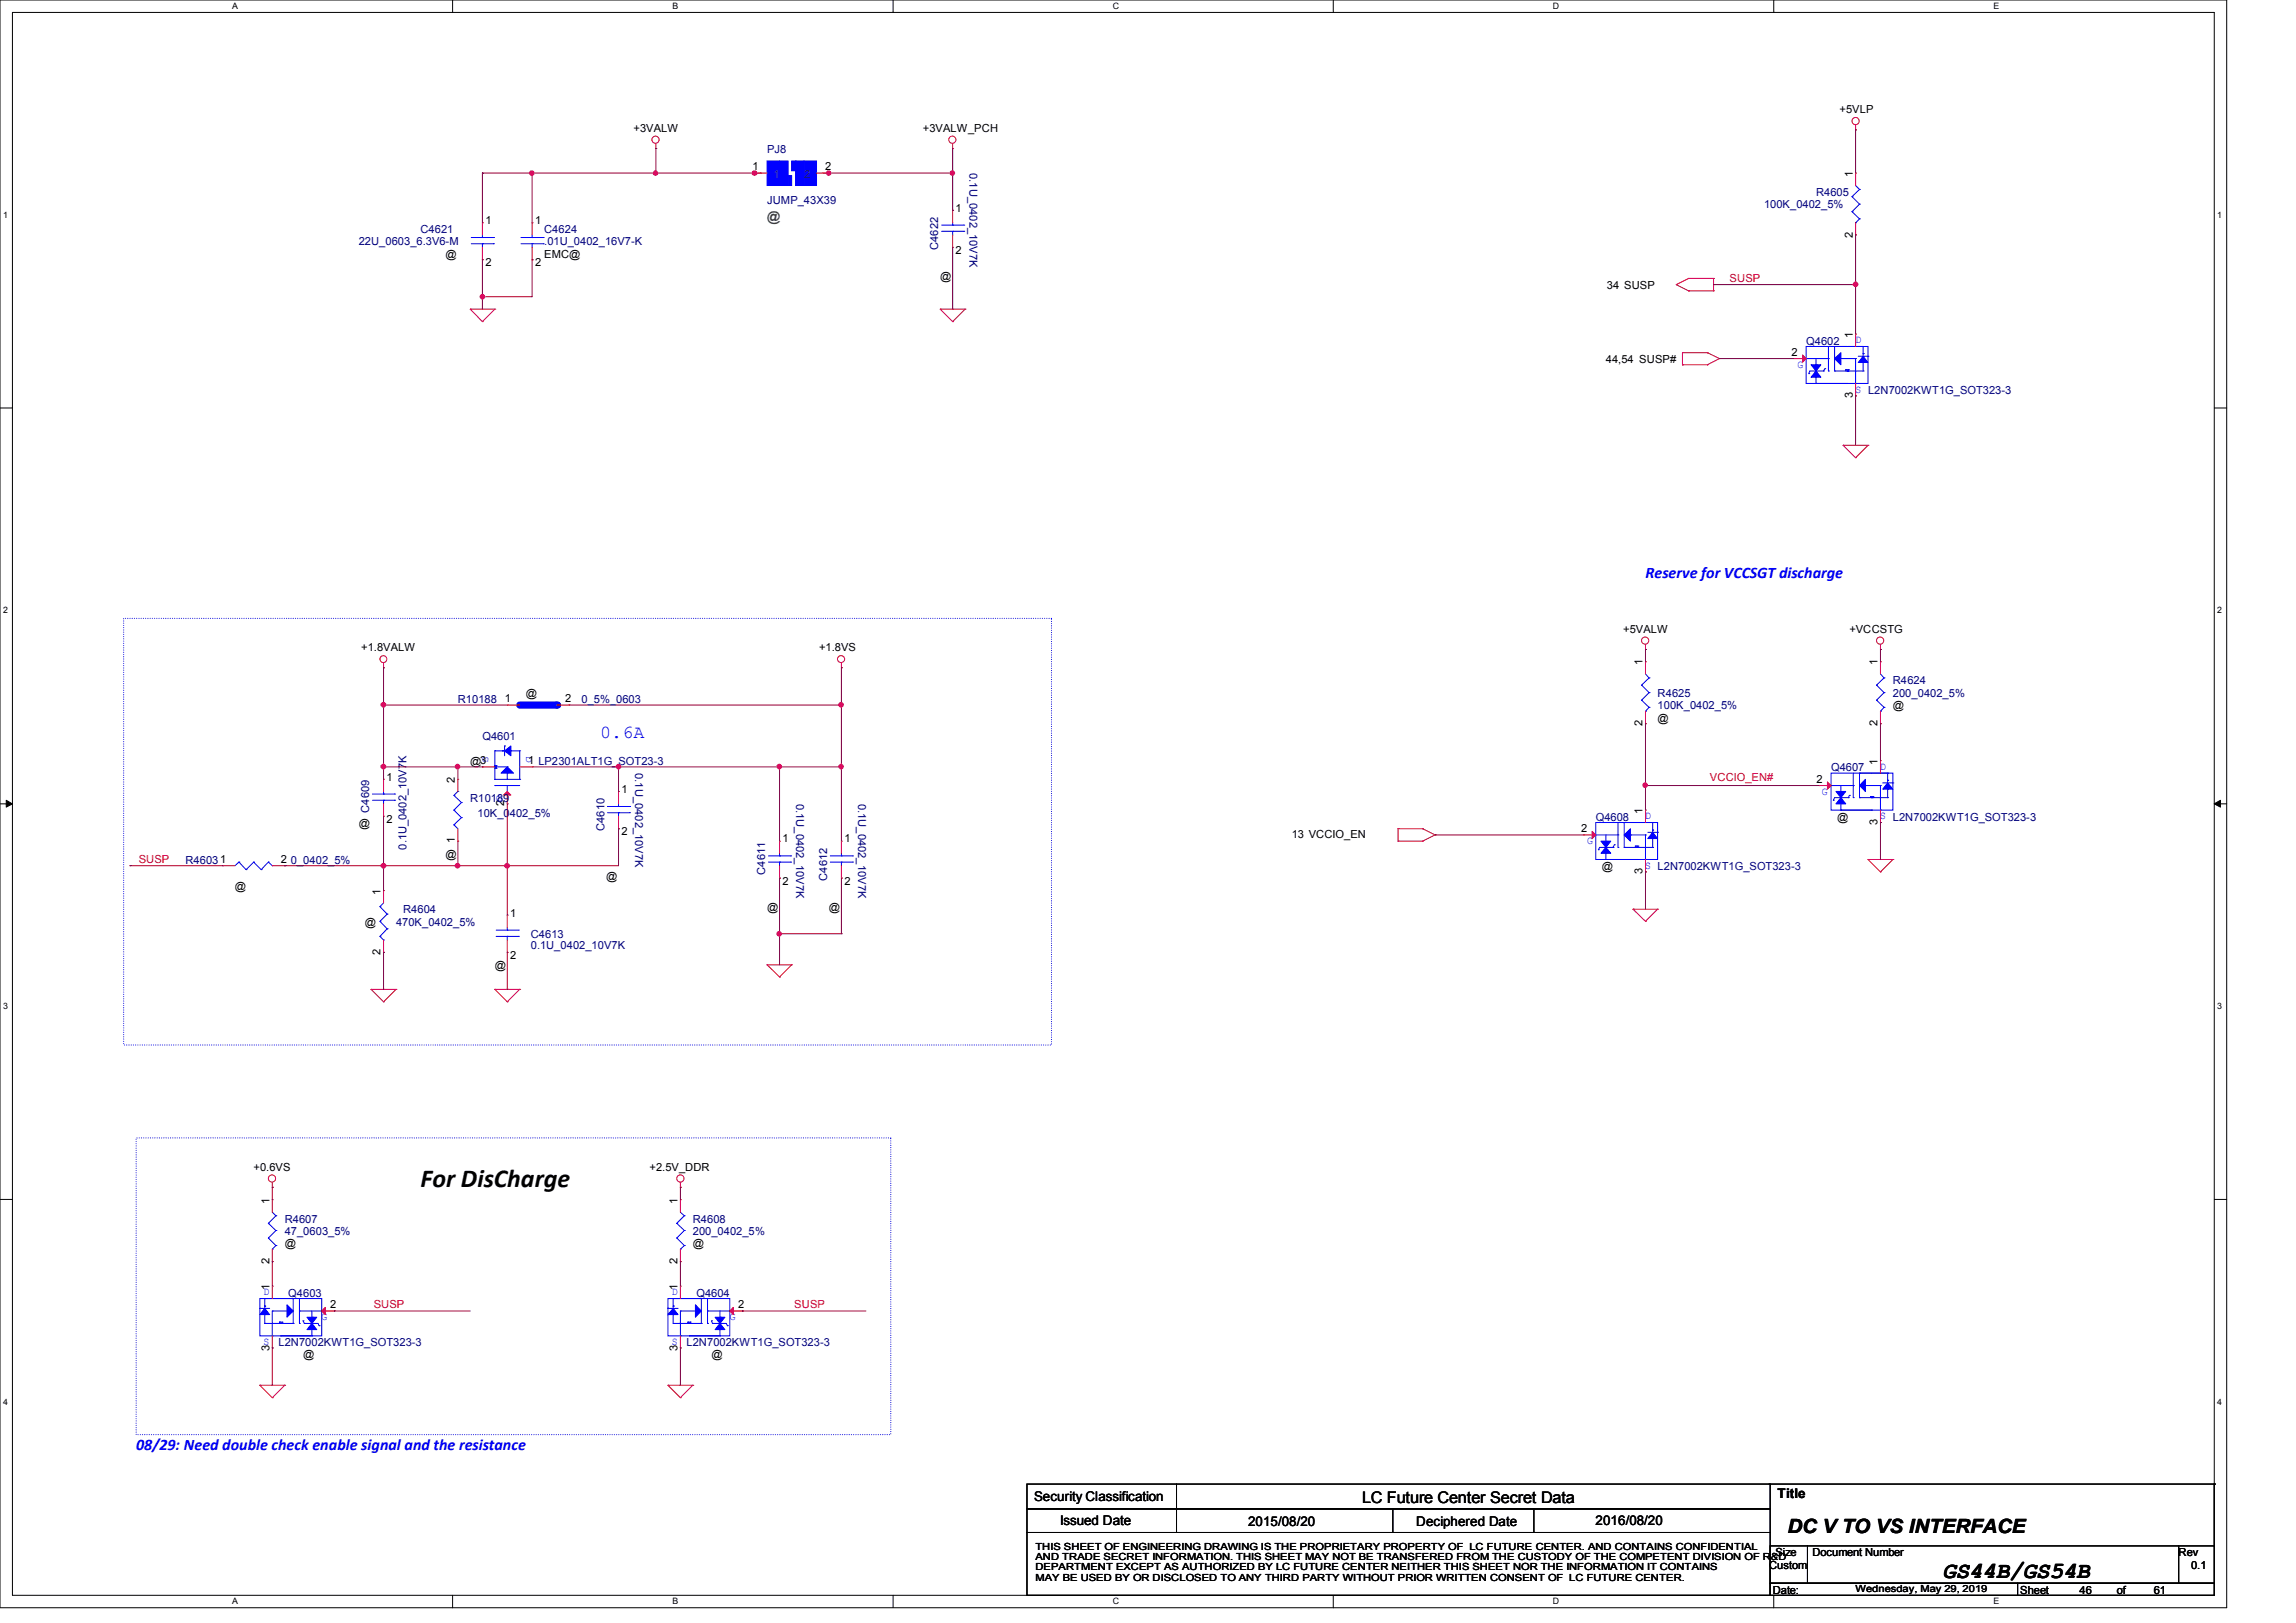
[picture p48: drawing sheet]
<svg xmlns="http://www.w3.org/2000/svg" width="297mm" height="210mm" viewBox="0 0 297 210" stroke-linecap="round" stroke-linejoin="round" font-family="sans-serif">
<defs><g id="words">
<text font-size="3.3" x="54.4" y="153.6">For DisCharge</text>
<text font-size="3" x="251.3" y="204.2">GS44B/GS54B</text>
<text font-size="2.5" x="231.2" y="198.4">DC V TO VS INTERFACE</text>
<text font-size="2.4" fill="#00f" x="77.6" y="95.5">0.6A</text>
<g font-size="2.1" fill="#00f">
<text x="212.8" y="74.8">Reserve for VCCSGT discharge</text>
<text x="17.6" y="187.6">08/29: Need double check enable signal and the resistance</text>
</g>
<text font-size="2.1" x="176.2" y="194.4">LC Future Center Secret Data</text>
<text font-size="1.7" fill="#008040" x="99.2" y="28.7">@</text>
<g font-size="1.7">
<text x="133.8" y="194.3">Security Classification</text>
<text x="137.2" y="197.3">Issued Date</text>
<text x="161.4" y="197.5">2015/08/20</text>
<text x="183.2" y="197.5">Deciphered Date</text>
<text x="206.4" y="197.3">2016/08/20</text>
<text x="229.9" y="193.8">Title</text>
</g>
<g font-size="1.4">
<text x="82" y="17.1">+3VALW</text>
<text x="119.4" y="17.1">+3VALW_PCH</text>
<text x="238" y="14.6">+5VLP</text>
<text x="97.3" y="22">1</text>
<text x="106.7" y="22">2</text>
<text x="239.7" y="22.9" transform="rotate(-90 239.7 22.9)">1</text>
<text x="62.8" y="29">1</text>
<text x="69.2" y="29">1</text>
<text x="123.6" y="27.4">1</text>
<text x="57.6" y="33.4">@</text>
<text x="62.8" y="34.5">2</text>
<text x="69.2" y="34.5">2</text>
<text x="70.4" y="33.4">EMC@</text>
<text x="123.6" y="32.9">2</text>
<text x="239.7" y="30.7" transform="rotate(-90 239.7 30.7)">2</text>
<text x="121.6" y="36.2">@</text>
<text x="207.9" y="37.4">34 SUSP</text>
<text x="207.7" y="47">44,54 SUSP#</text>
<text x="231.7" y="46">2</text>
<text x="239.7" y="43.7" transform="rotate(-90 239.7 43.7)">1</text>
<text x="239.7" y="51.5" transform="rotate(-90 239.7 51.5)">3</text>
<text x="210" y="81.9">+5VALW</text>
<text x="239.2" y="81.9">+VCCSTG</text>
<text x="46.7" y="84.2">+1.8VALW</text>
<text x="106" y="84.2">+1.8VS</text>
<text x="212.5" y="86.1" transform="rotate(-90 212.5 86.1)">1</text>
<text x="242.9" y="86.1" transform="rotate(-90 242.9 86.1)">1</text>
<text x="65.3" y="90.8">1</text>
<text x="68" y="90.2">@</text>
<text x="73.1" y="90.8">2</text>
<text x="212.5" y="93.9" transform="rotate(-90 212.5 93.9)">2</text>
<text x="214.4" y="93.4">@</text>
<text x="242.9" y="93.9" transform="rotate(-90 242.9 93.9)">2</text>
<text x="244.9" y="91.8">@</text>
<text x="50" y="101">1</text>
<text x="58.8" y="101.3" transform="rotate(-90 58.8 101.3)">2</text>
<text x="60.8" y="99">@3</text>
<text x="68.3" y="98.8">1 LP2301ALT1G_SOT23-3</text>
<text x="235" y="101.3">2</text>
<text x="242.9" y="98.9" transform="rotate(-90 242.9 98.9)">1</text>
<text x="46.4" y="107">@</text>
<text x="50" y="106.5">2</text>
<text x="65.2" y="104.3" transform="rotate(-90 65.2 104.3)">2</text>
<text x="80.4" y="102.6">1</text>
<text x="204.5" y="107.7">2</text>
<text x="212.5" y="105.3" transform="rotate(-90 212.5 105.3)">1</text>
<text x="237.7" y="106.2">@</text>
<text x="242.9" y="106.7" transform="rotate(-90 242.9 106.7)">3</text>
<text x="36.3" y="111.6">2</text>
<text x="57.6" y="111">@</text>
<text x="58.8" y="109.1" transform="rotate(-90 58.8 109.1)">1</text>
<text x="78.4" y="113.9">@</text>
<text x="80.4" y="108.1">2</text>
<text x="101.2" y="109">1</text>
<text x="109.2" y="109">1</text>
<text x="167.1" y="108.4">13 VCCIO_EN</text>
<text x="207.2" y="112.6">@</text>
<text x="212.5" y="113.1" transform="rotate(-90 212.5 113.1)">3</text>
<text x="30.4" y="115.1">@</text>
<text x="47.2" y="119.8">@</text>
<text x="49.2" y="115.7" transform="rotate(-90 49.2 115.7)">1</text>
<text x="66" y="118.6">1</text>
<text x="99.2" y="117.9">@</text>
<text x="101.2" y="114.5">2</text>
<text x="107.2" y="117.9">@</text>
<text x="109.2" y="114.5">2</text>
<text x="49.2" y="123.5" transform="rotate(-90 49.2 123.5)">2</text>
<text x="64" y="125.4">@</text>
<text x="66" y="124.1">2</text>
<text x="32.8" y="151.5">+0.6VS</text>
<text x="34.8" y="155.7" transform="rotate(-90 34.8 155.7)">1</text>
<text x="84" y="151.5">+2.5V_DDR</text>
<text x="87.6" y="155.7" transform="rotate(-90 87.6 155.7)">1</text>
<text x="36.8" y="161.4">@</text>
<text x="89.6" y="161.4">@</text>
<text x="34.8" y="166.9" transform="rotate(-90 34.8 166.9)">1</text>
<text x="34.8" y="163.5" transform="rotate(-90 34.8 163.5)">2</text>
<text x="87.6" y="166.9" transform="rotate(-90 87.6 166.9)">1</text>
<text x="87.6" y="163.5" transform="rotate(-90 87.6 163.5)">2</text>
<text x="42.7" y="169.2">2</text>
<text x="95.5" y="169.2">2</text>
<text x="34.8" y="174.8" transform="rotate(-90 34.8 174.8)">3</text>
<text x="39.2" y="175.8">@</text>
<text x="87.6" y="174.8" transform="rotate(-90 87.6 174.8)">3</text>
<text x="92" y="175.8">@</text>
<text x="228.9" y="203">Custom</text>
<text x="229.7" y="201.4">Size</text>
<text x="234.4" y="201.4">Document Number</text>
<text x="281.8" y="201.4">Rev</text>
<text x="283.4" y="203">0.1</text>
<text x="229.3" y="206.2">Date:</text>
<text x="261.3" y="206.2">Sheet</text>
<text x="269" y="206.2">46</text>
<text x="273.8" y="206.2">of</text>
<text x="278.6" y="206.2">61</text>
</g>
<g font-size="1.4" fill="#000080">
<text x="99.2" y="19.8">PJ8</text>
<text x="125.4" y="22.4" transform="rotate(90 125.4 22.4)">0.1U_0402_10V7K</text>
<text x="99.2" y="26.3">JUMP_43X39</text>
<text x="228.2" y="27">100K_0402_5%</text>
<text x="234.9" y="25.4">R4605</text>
<text x="46.4" y="31.8">22U_0603_6.3V6-M</text>
<text x="54.4" y="30.2">C4621</text>
<text x="70.4" y="30.2">C4624</text>
<text x="70.4" y="31.8">.01U_0402_16V7-K</text>
<text x="121.4" y="32.3" transform="rotate(-90 121.4 32.3)">C4622</text>
<text x="233.6" y="44.6">Q4602</text>
<text x="244.9" y="88.6">R4624</text>
<text x="59.2" y="91">R10188</text>
<text x="62.4" y="95.8">Q4601</text>
<text x="75.2" y="91">0_5%_0603</text>
<text x="214.4" y="90.2">R4625</text>
<text x="214.4" y="91.8">100K_0402_5%</text>
<text x="244.9" y="90.2">200_0402_5%</text>
<text x="82.2" y="100" transform="rotate(90 82.2 100)">0.1U_0402_10V7K</text>
<text x="236.9" y="99.8">Q4607</text>
<text x="47.8" y="105.2" transform="rotate(-90 47.8 105.2)">C4609</text>
<text x="60.8" y="103.8">R10189</text>
<text x="61.8" y="105.7">10K_0402_5%</text>
<text x="78.2" y="107.5" transform="rotate(-90 78.2 107.5)">C4610</text>
<text x="103" y="104" transform="rotate(90 103 104)">0.1U_0402_10V7K</text>
<text x="111" y="104" transform="rotate(90 111 104)">0.1U_0402_10V7K</text>
<text x="206.4" y="106.2">Q4608</text>
<text x="24" y="111.8">R46031</text>
<text x="37.6" y="111.8">0_0402_5%</text>
<text x="52.6" y="109.9" transform="rotate(-90 52.6 109.9)">0.1U_0402_10V7K</text>
<text x="99" y="113.2" transform="rotate(-90 99 113.2)">C4611</text>
<text x="107" y="114" transform="rotate(-90 107 114)">C4612</text>
<text x="51.2" y="119.8">470K_0402_5%</text>
<text x="52.2" y="118.2">R4604</text>
<text x="68.7" y="121.4">C4613</text>
<text x="68.7" y="122.8">0.1U_0402_10V7K</text>
<text x="36.8" y="158.2">R4607</text>
<text x="36.8" y="159.8">47_0603_5%</text>
<text x="89.6" y="158.2">R4608</text>
<text x="89.6" y="159.8">200_0402_5%</text>
<text x="37.3" y="167.8">Q4603</text>
<text x="90.1" y="167.8">Q4604</text>
<text x="36" y="174.2">L2N7002KWT1G_SOT323-3</text>
<text x="88.8" y="174.2">L2N7002KWT1G_SOT323-3</text>
</g>
<g font-size="1.4" fill="#004080">
<text x="100" y="23.1">1</text>
<text x="104" y="23.1">2</text>
</g>
<g font-size="1.4" fill="#f00">
<text x="223.7" y="36.5">SUSP</text>
<text x="221.2" y="101.1">VCCIO_EN#</text>
<text x="17.9" y="111.7">SUSP</text>
<text x="48.3" y="169.3">SUSP</text>
<text x="102.7" y="169.3">SUSP</text>
</g>
<g font-size="1.4" fill="#00f">
<text x="232.5" y="47.6">G</text>
<text x="240" y="44.4">D</text>
<text x="240" y="50.8">S L2N7002KWT1G_SOT323-3</text>
<text x="243.2" y="99.6">D</text>
<text x="212.8" y="106">D</text>
<text x="235.7" y="102.8">G</text>
<text x="243.2" y="106">S L2N7002KWT1G_SOT323-3</text>
<text x="205.3" y="109.2">G</text>
<text x="212.8" y="112.4">S L2N7002KWT1G_SOT323-3</text>
<text x="34.1" y="167.6">D</text>
<text x="86.9" y="167.6">D</text>
<text x="41.6" y="170.8">G</text>
<text x="94.4" y="170.8">G</text>
<text x="34.1" y="174">S</text>
<text x="86.9" y="174">S</text>
</g>
<g font-size="1.3" fill="#00f">
<text x="62.5" y="97.8" transform="rotate(90 62.5 97.8)">S</text>
<text x="68.1" y="97.8" transform="rotate(90 68.1 97.8)">D</text>
<text x="64.2" y="102.9" transform="rotate(90 64.2 102.9)">G</text>
</g>
<g font-size="1.3">
<text x="133.9" y="200.6">THIS SHEET OF ENGINEERING DRAWING IS THE PROPRIETARY PROPERTY OF LC FUTURE CENTER. AND CONTAINS CONFIDENTIAL</text>
<text x="133.9" y="201.9">AND TRADE SECRET INFORMATION. THIS SHEET MAY NOT BE TRANSFERED FROM THE CUSTODY OF THE COMPETENT DIVISION OF R&amp;D</text>
<text x="133.9" y="203.2">DEPARTMENT EXCEPT AS AUTHORIZED BY LC FUTURE CENTER NEITHER THIS SHEET NOR THE INFORMATION IT CONTAINS</text>
<text x="133.9" y="204.5">MAY BE USED BY OR DISCLOSED TO ANY THIRD PARTY WITHOUT PRIOR WRITTEN CONSENT OF LC FUTURE CENTER.</text>
<text x="240" y="206">Wednesday, May 29, 2019</text>
</g>
<g font-size="1.1">
<text x="30.1" y="1.2">A</text>
<text x="87" y="1.2">B</text>
<text x="144" y="1.2">C</text>
<text x="200.9" y="1.2">D</text>
<text x="257.9" y="1.2">E</text>
<text x=".4" y="28.2">1</text>
<text x="286.8" y="28.2">1</text>
<text x=".4" y="79.3">2</text>
<text x="286.8" y="79.3">2</text>
<text x=".4" y="130.6">3</text>
<text x="286.8" y="130.6">3</text>
<text x=".4" y="181.7">4</text>
<text x="286.8" y="181.7">4</text>
<text x="30.1" y="207.6">A</text>
<text x="87" y="207.6">B</text>
<text x="144" y="207.6">C</text>
<text x="200.9" y="207.6">D</text>
<text x="257.9" y="207.6">E</text>
</g>
</g></defs>
<path d="M0 0h288v208h-288zM1.6 1.6h284.8v204.8h-284.8z" fill="none" stroke="#000" stroke-width=".13"/>
<g fill="#fff">
<path d="M30.1 .2h.7v1.2h-.7z"/>
<path d="M30.1 206.6h.7v1.2h-.7z"/>
</g>
<path d="M58.5 0v1.6M58.5 206.4v1.6" fill="none" stroke="#000" stroke-width=".13"/>
<g fill="#fff">
<path d="M87 .2h.7v1.2h-.7z"/>
<path d="M87 206.6h.7v1.2h-.7z"/>
</g>
<path d="M115.5 0v1.6M115.5 206.4v1.6" fill="none" stroke="#000" stroke-width=".13"/>
<g fill="#fff">
<path d="M144 .2h.7v1.2h-.7z"/>
<path d="M144 206.6h.7v1.2h-.7z"/>
</g>
<path d="M172.5 0v1.6M172.5 206.4v1.6" fill="none" stroke="#000" stroke-width=".13"/>
<g fill="#fff">
<path d="M200.9 .2h.8v1.2h-.8z"/>
<path d="M200.9 206.6h.8v1.2h-.8z"/>
</g>
<path d="M229.4 0v1.6M229.4 206.4v1.6" fill="none" stroke="#000" stroke-width=".13"/>
<g fill="#fff">
<path d="M257.9 .2h.7v1.2h-.7z"/>
<path d="M257.9 206.6h.7v1.2h-.7z"/>
<path d="M.4 27.2h.6v1.2h-.6z"/>
<path d="M286.9 27.2h.5v1.2h-.5z"/>
<path d="M.4 78.4h.6v1.1h-.6z"/>
<path d="M286.9 78.4h.5v1.1h-.5z"/>
</g>
<path d="M0 52.8h1.6M286.4 52.8h1.6" fill="none" stroke="#000" stroke-width=".13"/>
<g fill="#fff">
<path d="M.4 129.6h.6v1.2h-.6z"/>
<path d="M286.9 129.6h.5v1.2h-.5z"/>
</g>
<path d="M0 104h1.6M286.4 104h1.6" fill="none" stroke="#000" stroke-width=".13"/>
<path d="M.8 103.5l.8 .5-.8 .4zM286.4 104l.8-.5v.9z" fill="#000" stroke="#000" stroke-width=".13"/>
<g fill="#fff">
<path d="M.4 180.8h.6v1.1h-.6z"/>
<path d="M286.9 180.8h.5v1.1h-.5z"/>
</g>
<g fill="none" stroke="#000" stroke-width=".13">
<path d="M0 155.2h1.6M286.4 155.2h1.6M132.8 192h96.2v3.2h-96.2zM132.8 195.2h96.2v3.1h-96.2zM132.8 198.3h96.2v8.1h-96.2zM152.2 195.2h.1M152.2 198.3h.1M152.2 192v6.3M180.2 198.3h.1M180.2 195.2v3.1M198.4 198.3h.1M198.4 195.2v3.1"/>
<path d="M228.9 192h57.5M286.4 192h.1M286.4 192v8M229 200h4.8v4.9h-4.8zM229 204.9h32v1.5h-32zM233.8 200h48v4.9h-48zM261 204.9h25.4v1.5h-25.4zM281.8 200h4.6v4.9h-4.6z"/>
</g>
<path d="M16 80h120v55.2h-120zM17.6 147.2h97.6v38.4h-97.6z" fill="none" stroke="#00f" stroke-width=".13" stroke-dasharray="0 .3"/>
<g fill="none" stroke="#f00" stroke-width=".13">
<path d="M84.8 19.2h.1M84.8 18.6v.6M123.2 19.2h.1M123.2 18.6v.6M240 16.8h.1M240 16.2v.6M62.4 28.8h.1M62.4 33.6h.1M62.4 28.8v1.6M62.4 32v1.6M97.6 22.4h.1M97.6 22.4h1.6"/>
<path d="M105.6 22.4h1.6M107.2 22.4h.1M123.2 27.2h.1M123.2 32h.1M123.2 27.2v1.6M123.2 30.4v1.6M216.8 36.8h.1M216.8 36.8l1.6 .8M218.4 37.6h.1M218.4 36h.1M218.4 37.6h3.3M218.4 36h3.3"/>
<path d="M218.4 36l-1.6 .8M221.7 37.6h.1M221.7 36h.1M221.7 36v1.6M240 22.4h.1M240 30.4h.1M240 22.4v1.6M240 28.8v1.6M60.8 40h.1M60.8 40h3.2M60.8 40l1.6 1.6M62.4 41.6h.1"/>
<path d="M64 40h.1M64 40l-1.6 1.6M121.6 40h.1M121.6 40h3.2M121.6 40l1.6 1.6M123.2 41.6h.1M124.8 40h.1M124.8 40l-1.6 1.6M217.6 47.2h.1M217.6 45.6h.1M217.6 47.2h3.3M217.6 45.6v1.6"/>
<path d="M217.6 45.6h3.3M220.9 47.2h.1M220.9 45.6h.1M220.9 45.6l1.5 .8M222.4 46.4h.1M222.4 46.4l-1.5 .8M238.4 57.6h.1M238.4 57.6h3.2M238.4 57.6l1.6 1.6M240 59.2h.1M241.6 57.6h.1M241.6 57.6l-1.6 1.6"/>
<path d="M49.6 86.4h.1M49.6 85.8v.6M62.4 99.2h.1M62.4 99.2h1.6M67.2 99.2h1.6M68.8 99.2h.1M108.8 86.4h.1M108.8 85.8v.6M212.9 84h.1M212.9 85.6h.1M212.9 93.6h.1M212.9 83.4v.6"/>
<path d="M212.9 85.6v1.6M212.9 92v1.6M243.2 84h.1M243.2 85.6h.1M243.2 93.6h.1M243.2 83.4v.6M243.2 85.6v1.6M243.2 92v1.6M59.2 108.8h.1M59.2 100.8h.1M59.2 100.8v1.6M59.2 107.2v1.6"/>
<path d="M65.6 104h.1M65.6 102.4v1.6M100.8 108.8h.1M100.8 113.6h.1M100.8 108.8v1.6M100.8 112v1.6M108.8 108.8h.1M108.8 113.6h.1M108.8 108.8v1.6M108.8 112v1.6M180.8 108.8h.1M180.8 107.2h.1"/>
<path d="M180.8 107.2h3.2M180.8 108.8h3.2M180.8 107.2v1.6M184 107.2h.1M184 108.8h.1M184 107.2l1.6 .8M185.6 108h.1M185.6 108l-1.6 .8M204.9 108h.1M204.9 108h1.5M211.2 117.6h.1M211.2 117.6h3.2"/>
<path d="M211.2 117.6l1.7 1.6M212.9 119.2h.1M212.9 104.8h.1M212.9 112.8h.1M212.9 104.8v1.6M212.9 111.2v1.6M214.4 117.6h.1M214.4 117.6l-1.5 1.6M241.6 111.2h.1M241.6 111.2h3.3M241.6 111.2l1.6 1.6M243.2 112.8h.1"/>
<path d="M244.9 111.2h.1M244.9 111.2l-1.7 1.6M48 128h.1M48 128h3.2M48 128l1.6 1.6M49.6 129.6h.1M51.2 128h.1M51.2 128l-1.6 1.6M64 128h.1M64 128h3.2M64 128l1.6 1.6M65.6 129.6h.1"/>
<path d="M67.2 128h.1M67.2 128l-1.6 1.6M99.2 124.8h.1M99.2 124.8h3.2M99.2 124.8l1.6 1.6M100.8 126.4h.1M102.4 124.8h.1M102.4 124.8l-1.6 1.6M35.2 153.6h.1M35.2 155.2h.1M35.2 153v.6M35.2 155.2v1.6"/>
<path d="M88 153.6h.1M88 155.2h.1M88 153v.6M88 155.2v1.6M33.6 179.2h.1M33.6 179.2h3.2M33.6 179.2l1.6 1.6M35.2 166.4h.1M35.2 174.4h.1M35.2 163.2h.1M35.2 161.6v1.6M35.2 166.4v1.6"/>
<path d="M35.2 172.8v1.6M36.8 179.2h.1M36.8 179.2l-1.6 1.6M41.6 169.6h1.6M43.2 169.6h.1M86.4 179.2h.1M86.4 179.2h3.2M86.4 179.2l1.6 1.6M88 166.4h.1M88 174.4h.1M88 163.2h.1M88 161.6v1.6"/>
<path d="M88 166.4v1.6M88 172.8v1.6M89.6 179.2h.1M89.6 179.2l-1.6 1.6M94.4 169.6h1.6M96 169.6h.1M35.2 180.8h.1M88 180.8h.1"/>
<circle cx="84.8" cy="18.1" r=".47"/>
<circle cx="123.2" cy="18.1" r=".47"/>
<circle cx="240" cy="15.7" r=".47"/>
<circle cx="49.6" cy="85.3" r=".44"/>
<circle cx="108.8" cy="85.3" r=".46"/>
<circle cx="212.8" cy="82.9" r=".47"/>
<circle cx="243.2" cy="82.9" r=".47"/>
<circle cx="35.2" cy="152.5" r=".47"/>
<circle cx="88" cy="152.5" r=".47"/>
</g>
<g fill="#00f" stroke="#00f" stroke-width=".13">
<path d="M64.8 100l.8-.8 .8 .8z"/>
<path d="M65.3 97.2l.8-.7v1.3z"/>
<path d="M37.1 168.8l.8 .8-.8 .8z"/>
<path d="M34.2 169.3l.7 .8h-1.3z"/>
<path d="M40.3 171.2l.7 .8h-1.3z"/>
<path d="M39.7 170.4h1.3l-.7 .8z"/>
<path d="M210.1 108l.8-.8v1.6z"/>
<path d="M213.8 107.7l.6 .8h-1.3z"/>
<path d="M207.7 109.6l.7 .8h-1.3z"/>
<path d="M207.1 108.8h1.3l-.7 .8z"/>
<path d="M90 168.8l.7 .8-.7 .8z"/>
<path d="M87.1 169.3l.6 .8h-1.3z"/>
<path d="M93.1 171.2l.7 .8h-1.3z"/>
<path d="M92.5 170.4h1.3l-.7 .8z"/>
<path d="M99.2 20.8h1.6v3.2h-1.6z" fill-rule="evenodd"/>
<path d="M100.8 20.8h1.1v3.2h-1.1z" fill-rule="evenodd"/>
<path d="M101.9 22.7h.5v1.3h-.5z" fill-rule="evenodd"/>
<path d="M102.4 20.8h.5v1.3h-.5z" fill-rule="evenodd"/>
<path d="M102.9 20.8h1.1v3.2h-1.1z" fill-rule="evenodd"/>
<path d="M104 20.8h1.6v3.2h-1.6z" fill-rule="evenodd"/>
</g>
<g fill="none" stroke="#00f" stroke-width=".13">
<path d="M61 31.5h2.8M61 30.7h2.8M62.4 30.7h.1M62.4 31.5h.1M62.4 30.4v.3M62.4 31.5v.5M63.8 31.5h.1M63.8 30.7h.1M121.8 29.9h2.9M121.8 29.1h2.9M123.2 29.1h.1M123.2 29.9h.1"/>
<path d="M123.2 28.8v.3M123.2 29.9v.5M124.7 29.9h.1M124.7 29.1h.1M239.6 25.4h.1M239.6 27.4h.1M239.6 25.4l.9 1M239.6 27.4l.9 .9M240 28.8h.1M240 24l.5 .5M240.5 24.5h.1M240.5 26.4h.1"/>
<path d="M240.5 28.3h.1M240.5 24.5l-.9 .9M240.5 26.4l-.9 1M240.5 28.3l-.5 .5M64 99.2h.1M64 97.2h.1M64 99.1h.1M64 97.2v3.6M64 99.2h1.6M64 97.2h1.3M64 99.4h.2M64 99.1h.2"/>
<path d="M64.2 99.4h.1M64.2 99.1h.1M64.2 99.1v.3M65 97.2h.1M65.3 96.5h.1M65.3 96.5v1.3M65.6 99.2h.1M66.1 97.2h.1M66.1 97.2h1.1M67.2 97.2h.1M67.2 97.2v3.6M212.3 88.6h.1"/>
<path d="M212.3 90.6h.1M212.3 88.6l1 1M212.3 90.6l1 .9M212.9 92h.1M212.9 87.2l.4 .5M213.3 87.7h.1M213.3 89.6h.1M213.3 91.5h.1M213.3 87.7l-1 .9M213.3 89.6l-1 1M213.3 91.5l-.4 .5M242.7 88.6h.1"/>
<path d="M242.7 90.6h.1M242.7 88.6l1 1M242.7 90.6l1 .9M243.2 92h.1M243.2 87.2l.5 .5M243.7 87.7h.1M243.7 89.6h.1M243.7 91.5h.1M243.7 87.7l-1 .9M243.7 89.6l-1 1M243.7 91.5l-.5 .5M58.7 106.7h.1"/>
<path d="M58.7 104.8h.1M58.7 102.9h.1M58.7 106.7l.5 .5M58.7 104.8l1 1M58.7 102.9l1 .9M59.2 102.4h.1M59.2 102.4l-.5 .5M59.7 105.8h.1M59.7 103.8h.1M59.7 105.8l-1 .9M59.7 103.8l-1 1M64 100.8h.1"/>
<path d="M64 101.6h.1M64 100.8h3.2M64 101.6h3.2M65.6 100h.1M65.6 101.6h.1M65.6 100v.8M65.6 101.6v.8M67.2 100.8h.1M99.4 111.5h2.9M99.4 110.7h2.9M100.8 110.7h.1M100.8 111.5h.1"/>
<path d="M100.8 110.4v.3M100.8 111.5v.5M102.3 111.5h.1M102.3 110.7h.1M107.4 111.5h2.9M107.4 110.7h2.9M108.8 110.7h.1M108.8 111.5h.1M108.8 110.4v.3M108.8 111.5v.5M110.3 111.5h.1M110.3 110.7h.1"/>
<path d="M206.4 106.4h8v4.8h-8zM206.4 108h2.9M206.8 109.9h.1M207.7 108.8h.1M207.7 111.2h.1M207.7 108v.8M207.7 110.4v.8M207.7 111.2h4M208.7 109.6h.1M208.7 109.6h-1.8l-.1 .3M208.8 109.3h.1M208.8 109.3l-.1 .3"/>
<path d="M209.3 109.6h.1M209.3 108h.1M209.3 106.4v3.2M210.1 106.4h.1M210.1 109.6h.1M210.1 106.4h3.7M210.1 106.4v3.2M210.1 109.6h3.7M210.9 108h.1M210.9 108h2M211.5 109.5h.1M211.5 109.5v.1"/>
<path d="M211.5 109.5h.4M211.7 109.6h.1M211.7 111.2h.1M211.9 109.5h.1M211.9 109.6h.1M211.9 109.5v.1M212.9 108h.1M212.9 111.2h.1M212.9 108v3.2M213.1 107.7h1.3M213.8 106.4h.1M213.8 107.4h.1"/>
<path d="M213.8 109.6h.1M213.8 108.5h.1M213.8 106.4v1.3M213.8 108.5v1.1M214.4 107.7h.1M34.7 158.3h.1M34.7 158.3l1 .9M35.2 156.8l.5 .5M35.7 157.3h.1M35.7 159.2h.1M35.7 157.3l-1 1M35.7 159.2l-1 1"/>
<path d="M87.5 158.3h.1M87.5 158.3l1 .9M88 156.8l.5 .5M88.5 157.3h.1M88.5 159.2h.1M88.5 157.3l-1 1M88.5 159.2l-1 1M33.6 168h8v4.8h-8zM33.6 169.3h.1M33.6 169.3h1.3M34.2 168h.1M34.2 169h.1"/>
<path d="M34.2 171.2h.1M34.2 170.1h.1M34.2 168h3.7M34.2 171.2h3.7M34.2 168v1.3M34.2 170.1v1.1M34.7 160.2h.1M34.7 160.2l1 1M35.2 169.6h.1M35.2 172.8h.1M35.2 161.6h.1M35.2 169.6v3.2"/>
<path d="M35.2 169.6h1.9M35.7 161.2h.1M35.7 161.2l-.5 .4M36.2 171.1h.1M36.2 171.2h.1M36.2 171.1h.3M36.2 171.1v.1M36.3 171.2h.1M36.3 172.8h.1M36.3 172.8h4M36.5 171.1h.1M36.5 171.1v.1"/>
<path d="M37.1 169.6h.1M37.9 168h.1M37.9 171.2h.1M37.9 168v3.2M38.7 171.2h.1M38.7 169.6h.1M38.7 169.6h2.9M38.7 168v3.2M39.2 170.9h.1M39.2 170.9l.2 .3M39.4 171.2h.1M39.4 171.2h1.7l.2 .3"/>
<path d="M40.3 170.4h.1M40.3 172.8h.1M40.3 169.6v.8M40.3 172v.8M41.3 171.5h.1M86.4 168h8v4.8h-8zM86.4 169.3h.1M86.4 169.3h1.3M87.1 168h.1M87.1 169h.1M87.1 171.2h.1M87.1 170.1h.1"/>
<path d="M87.1 168h3.6M87.1 171.2h3.6M87.1 168v1.3M87.1 170.1v1.1M87.5 160.2h.1M87.5 160.2l1 1M88 169.6h.1M88 172.8h.1M88 161.6h.1M88 169.6h2M88 169.6v3.2M88.5 161.2h.1"/>
<path d="M88.5 161.2l-.5 .4M89 171.1h.1M89 171.2h.1M89 171.1h.3M89 171.1v.1M89.2 171.2h.1M89.2 172.8h.1M89.2 172.8h3.9M89.3 171.1h.1M89.3 171.1v.1M90 169.6h.1M90.7 168h.1"/>
<path d="M90.7 171.2h.1M90.7 168v3.2M91.5 171.2h.1M91.5 169.6h.1M91.5 169.6h2.9M91.5 168v3.2M92 170.9h.1M92 170.9l.2 .3M92.2 171.2h.1M92.2 171.2h1.7l.2 .3M93.1 170.4h.1M93.1 172.8h.1"/>
<path d="M93.1 169.6v.8M93.1 172v.8M94.1 171.5h.1"/>
</g>
<g fill="#f00" stroke="#f00" stroke-width=".13">
<path d="M65.2 102.9l.4-.5 .5 .5z"/>
<path d="M41.6 169.6l.5-.4v.9z"/>
<path d="M206 107.6l.4 .4-.4 .5z"/>
<path d="M94.4 169.6l.5-.4v.9z"/>
</g>
<path d="M67.2 91.2h4.8" fill="none" stroke="#00f" stroke-width=".93"/>
<circle cx="72" cy="91.2" r=".47" fill="#00f"/>
<g fill="none" stroke="#f00" stroke-width=".13">
<path d="M68.8 28.8h.1M68.8 33.6h.1M68.8 28.8v1.6M68.8 32v1.6M232 46.4h.1M232 46.4h1.6M240 43.2h.1M240 51.2h.1M240 43.2v1.6M240 49.6v1.6M65.6 91.2h.1M65.6 91.2h1.6"/>
<path d="M72 91.2h1.6M73.6 91.2h.1M243.2 98.4h.1M243.2 98.4v1.6M28.8 112h.1M28.8 112h1.6M35.2 112h1.6M36.8 112h.1M49.6 100.8h.1M49.6 105.6h.1M49.6 115.2h.1M49.6 100.8v1.6"/>
<path d="M49.6 104v1.6M49.6 115.2v1.6M65.6 118.4h.1M65.6 118.4v1.6M80 102.4h.1M80 107.2h.1M80 102.4v1.6M80 105.6v1.6M235.2 101.6h.1M235.2 101.6h1.7M243.2 106.4h.1M243.2 104.8v1.6"/>
<path d="M49.6 123.2h.1M49.6 121.6v1.6M65.6 123.2h.1M65.6 121.6v1.6"/>
</g>
<g fill="#00f" stroke="#00f" stroke-width=".13">
<path d="M237.3 46.4l.8-.8v1.6z"/>
<path d="M241 46.1l.6 .8h-1.2z"/>
<path d="M234.9 48l.6 .8h-1.2z"/>
<path d="M234.3 47.2h1.2l-.6 .8z"/>
<path d="M241.3 100.8v1.6l-.8-.8z"/>
<path d="M244.2 101.3l.7 .8h-1.4z"/>
<path d="M238.1 103.2l.7 .8h-1.3z"/>
<path d="M237.5 102.4h1.3l-.7 .8z"/>
</g>
<g fill="none" stroke="#00f" stroke-width=".13">
<path d="M67.4 31.5h2.9M67.4 30.7h2.9M68.8 30.7h.1M68.8 31.5h.1M68.8 30.4v.3M68.8 31.5v.5M70.3 31.5h.1M70.3 30.7h.1M233.6 44.8h8v4.8h-8zM233.6 46.4h2.9M234 48.3h.1M234.9 47.2h.1"/>
<path d="M234.9 49.6h.1M234.9 46.4v.8M234.9 48.8v.8M234.9 49.6h4M235.9 48h.1M235.9 48h-1.8l-.1 .3M236.1 47.7h.1M236.1 47.7l-.2 .3M236.5 48h.1M236.5 46.4h.1M236.5 44.8v3.2M237.3 44.8h.1"/>
<path d="M237.3 48h.1M237.3 44.8h3.7M237.3 44.8v3.2M237.3 48h3.7M238.1 46.4h.1M238.1 46.4h1.9M238.8 47.8h.1M238.8 47.8v.2M238.8 47.8h.3M238.9 48h.1M238.9 49.6h.1M239.1 47.8h.1"/>
<path d="M239.1 48h.1M239.1 47.8v.2M240 46.4h.1M240 49.6h.1M240 46.4v3.2M240.4 46.1h1.2M241 44.8h.1M241 45.8h.1M241 48h.1M241 46.9h.1M241 44.8v1.3M241 46.9v1.1"/>
<path d="M241.6 46.1h.1M30.9 111.5h.1M30.9 111.5l-.5 .5M30.9 111.5l.9 1M31.8 112.5h.1M32.8 111.5h.1M32.8 111.5l-1 1M32.8 111.5l1 1M33.8 112.5h.1M34.7 111.5h.1M34.7 111.5l-.9 1M34.7 111.5l.5 .5"/>
<path d="M35.2 112h.1M48.2 103.5h2.9M48.2 102.7h2.9M49.1 117.3h.1M49.1 119.2h.1M49.1 117.3l1 1M49.1 119.2l1 1M49.6 102.7h.1M49.6 103.5h.1M49.6 102.4v.3M49.6 103.5v.5M49.6 116.8l-.5 .5"/>
<path d="M50.1 118.3h.1M50.1 118.3l-1 .9M51.1 103.5h.1M51.1 102.7h.1M78.6 105.2h2.8M78.6 104.4h2.8M80 104.4h.1M80 105.2h.1M80 104v.4M80 105.2v.4M81.4 105.2h.1M81.4 104.4h.1"/>
<path d="M236.9 100h8v4.8h-8zM236.9 101.6h2.8M237.2 103.5h.1M238.1 102.4h.1M238.1 104.8h.1M238.1 101.6v.8M238.1 104v.8M238.1 104.8h4M239.1 103.2h.1M239.1 103.2h-1.8l-.1 .3M239.2 102.9h.1M239.2 102.9l-.1 .3"/>
<path d="M239.7 103.2h.1M239.7 101.6h.1M239.7 100v3.2M240.5 100h.1M240.5 103.2h.1M240.5 100h3.7M240.5 100v3.2M240.5 103.2h3.7M241.3 101.6h.1M241.3 101.6h1.9M242 103.1h.1M242 103.1v.1"/>
<path d="M242 103.1h.3M242.1 103.2h.1M242.1 104.8h.1M242.3 103.1h.1M242.3 103.2h.1M242.3 103.1v.1M243.2 101.6h.1M243.2 104.8h.1M243.2 101.6v3.2M243.5 101.3h1.4M244.2 100h.1M244.2 101h.1"/>
<path d="M244.2 103.2h.1M244.2 102.1h.1M244.2 100v1.3M244.2 102.1v1.1M244.9 101.3h.1M49.1 121.2h.1M49.1 121.2l.5 .4M49.6 121.6h.1M50.1 120.2h.1M50.1 120.2l-1 1M64.2 121.2h2.9M64.2 120.4h2.9"/>
<path d="M65.6 120.4h.1M65.6 121.2h.1M65.6 120v.4M65.6 121.2v.4M67.1 121.2h.1M67.1 120.4h.1"/>
</g>
<g fill="#f00" stroke="#f00" stroke-width=".13">
<path d="M233.2 45.9l.4 .5-.4 .5z"/>
<path d="M236.4 101.2l.5 .4-.5 .5z"/>
</g>
<g fill="none" stroke="#800040" stroke-width=".13">
<path d="M84.8 19.2h.1M84.8 19.2v3.2M123.2 19.2v8M240 16.8h.1M240 16.8v5.6M62.4 38.4h.1M62.4 22.4h.1M62.4 33.6h.1M62.4 22.4h36M62.4 22.4v6.4M62.4 33.6v6.4M68.8 22.4h.1"/>
<path d="M68.8 33.6h.1M68.8 22.4v6.4M68.8 33.6v4.8h-6.4M84.8 22.4h.1M98.4 22.4h.1M106.4 22.4h16.8M107.2 22.4h.1M123.2 22.4h.1M123.2 27.2h.1M123.2 32v8M221.7 36.8h.1M221.7 36.8h18.3"/>
<path d="M240 30.4h.1M240 36.8h.1M240 30.4v12.8M123.2 40h.1M222.4 46.4h.1M222.4 46.4h9.6M240 51.2h.1M240 51.2v6.4M49.6 86.4h.1M49.6 99.2h.1M49.6 91.2h.1M49.6 86.4v14.4"/>
<path d="M49.6 99.2h12.8M49.6 91.2h16M59.2 99.2h.1M59.2 99.2v1.6M62.4 99.2h.1M68.8 99.2h40M73.6 91.2h35.2M80 99.2h.1M80 99.2v3.2M100.8 99.2h.1M100.8 99.2v9.6M108.8 86.4h.1"/>
<path d="M108.8 91.2h.1M108.8 99.2h.1M108.8 86.4v22.4M212.9 84h.1M212.9 93.6h.1M212.9 84v1.6M212.9 93.6v11.2M243.2 93.6h.1M243.2 84h.1M243.2 84v1.6M243.2 93.6v4.8M16.8 112h.1"/>
<path d="M16.8 112h12M36.8 112h.1M49.6 112h.1M49.6 105.6v9.6M59.2 112h.1M59.2 108.8v3.2M65.6 112h.1M65.6 104v14.4M80 107.2h.1M80 107.2v4.8h-43.2M100.8 113.6h.1M100.8 113.6v11.2"/>
<path d="M108.8 113.6h.1M108.8 113.6v7.2M185.6 108h.1M185.6 108h19.3M212.9 112.8h.1M212.9 101.6h.1M212.9 112.8v4.8M212.9 101.6h22.3M243.2 106.4h.1M243.2 106.4v4.8M49.6 123.2h.1M49.6 123.2v4.8"/>
<path d="M65.6 128h.1M65.6 123.2v4.8M100.8 120.8h.1M100.8 120.8h8M108.8 120.8h.1M35.2 153.6h.1M35.2 153.6v1.6M88 153.6h.1M88 153.6v1.6M35.2 174.4h.1M35.2 163.2h.1M35.2 163.2v3.2"/>
<path d="M35.2 174.4v4.8M43.2 169.6h.1M43.2 169.6h17.6M88 174.4h.1M88 163.2h.1M88 163.2v3.2M88 174.4v4.8M96 169.6h.1M96 169.6h16"/>
</g>
<g fill="#f0f" stroke="#f0f" stroke-width=".13">
<circle cx="240" cy="36.8" r=".3"/>
<circle cx="65.6" cy="112" r=".31"/>
<circle cx="80" cy="99.2" r=".3"/>
<circle cx="49.6" cy="112" r=".31"/>
<circle cx="100.8" cy="120.8" r=".3"/>
<circle cx="84.8" cy="22.4" r=".3"/>
<circle cx="68.8" cy="22.4" r=".3"/>
<circle cx="62.4" cy="38.4" r=".3"/>
<circle cx="212.8" cy="101.6" r=".3"/>
<circle cx="49.6" cy="99.2" r=".31"/>
<circle cx="49.6" cy="91.2" r=".31"/>
<circle cx="108.8" cy="91.2" r=".3"/>
<circle cx="108.8" cy="99.2" r=".3"/>
<circle cx="100.8" cy="99.2" r=".3"/>
<circle cx="59.2" cy="99.2" r=".3"/>
<circle cx="59.2" cy="112" r=".3"/>
<circle cx="107.2" cy="22.4" r=".3"/>
<circle cx="123.2" cy="22.4" r=".3"/>
<circle cx="97.6" cy="22.4" r=".31"/>
</g>
<use href="#words"/>
</svg>
